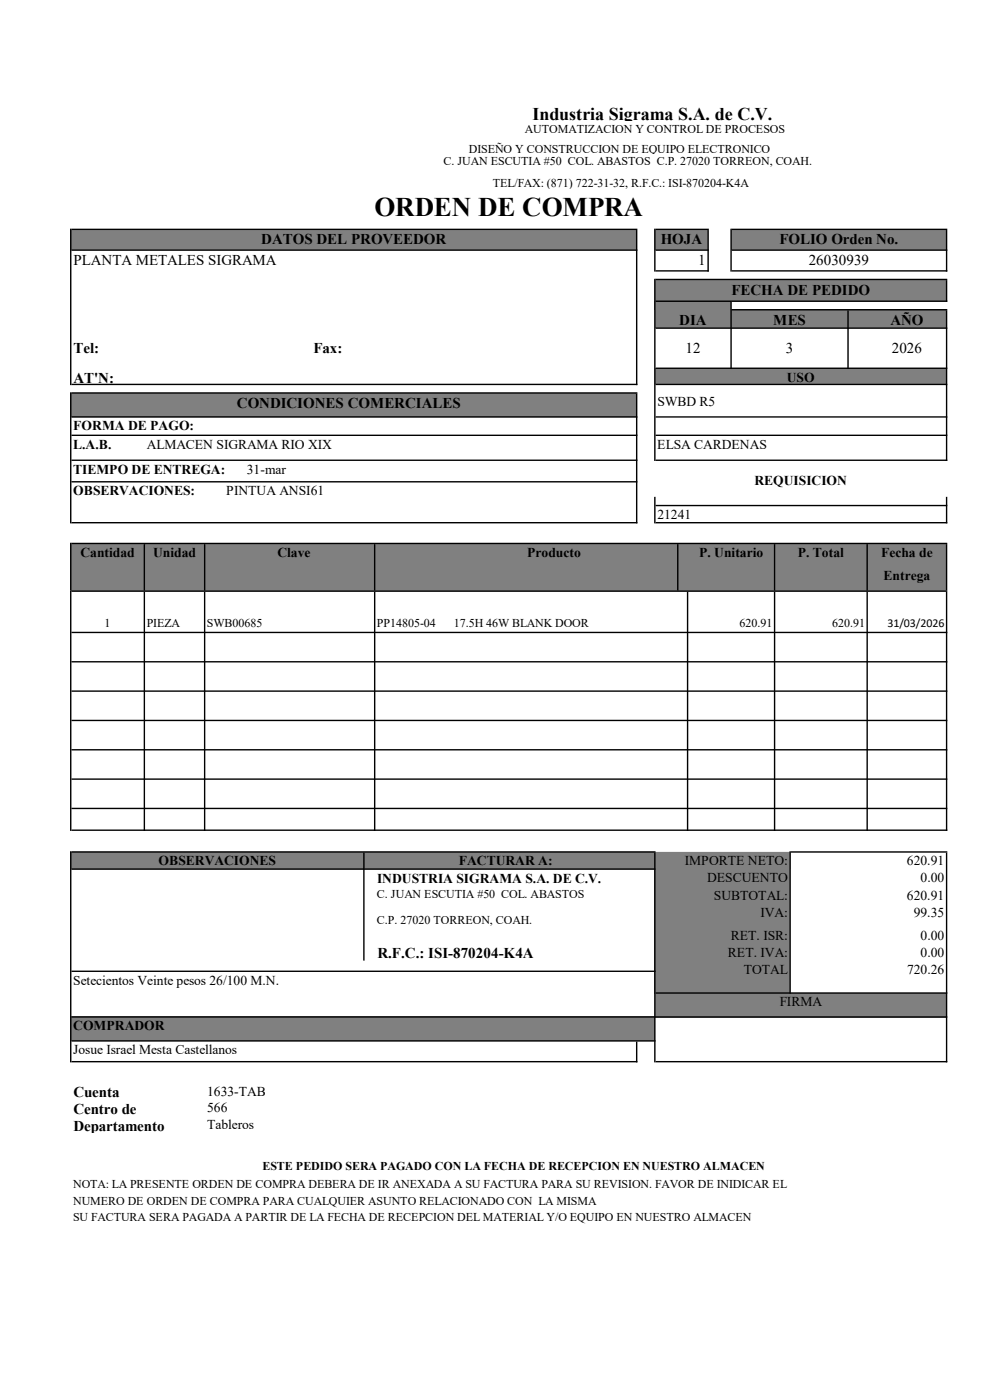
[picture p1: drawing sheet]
<svg xmlns="http://www.w3.org/2000/svg" width="210mm" height="297mm" viewBox="0 0 210 297" stroke-linecap="round" stroke-linejoin="round" font-family="sans-serif">
<defs><g id="words">
<text font-size="5.7" x="79.4" y="45.7">ORDEN DE COMPRA</text>
<text font-size="3.8" x="112.9" y="25.5">Industria Sigrama S.A. de C.V.</text>
<g font-size="3.2">
<text x="55.4" y="51.9">DATOS DEL PROVEEDOR</text>
<text x="140.2" y="51.9">HOJA</text>
<text x="165.4" y="51.9">FOLIO Orden No.</text>
<text x="15.6" y="56.2">PLANTA METALES SIGRAMA</text>
<text x="148.1" y="56.2">1</text>
<text x="171.6" y="56.2">26030939</text>
<text x="155.2" y="62.5">FECHA DE PEDIDO</text>
<text x="144.1" y="68.9">DIA</text>
<text x="164" y="68.9">MES</text>
<text x="188.9" y="68.9">AÑO</text>
<text x="15.6" y="74.9">Tel:</text>
<text x="66.5" y="74.9">Fax:</text>
<text x="145.4" y="74.8">12</text>
<text x="166.7" y="74.8">3</text>
<text x="189.2" y="74.8">2026</text>
<text x="15.6" y="81.3">AT'N:</text>
<text x="50.2" y="86.6">CONDICIONES COMERCIALES</text>
<text x="80.1" y="203.3">R.F.C.: ISI-870204-K4A</text>
<text x="15.6" y="232.8">Cuenta</text>
<text x="15.6" y="236.3">Centro de</text>
<text x="15.6" y="239.9">Departamento</text>
</g>
<g font-size="2.9">
<text x="166.9" y="81">USO</text>
<text x="139.4" y="86.2">SWBD R5</text>
<text x="15.5" y="91.3">FORMA DE PAGO:</text>
<text x="15.5" y="95.2">L.A.B.</text>
<text x="31.2" y="95.2">ALMACEN SIGRAMA RIO XIX</text>
<text x="139.4" y="95.2">ELSA CARDENAS</text>
<text x="15.5" y="100.5">TIEMPO DE ENTREGA:</text>
<text x="52.4" y="100.5">31-mar</text>
<text x="15.5" y="105.1">OBSERVACIONES:</text>
<text x="48" y="105">PINTUA ANSI61</text>
<text x="160.1" y="103">REQUISICION</text>
<text x="139.4" y="110.1">21241</text>
<text x="17.1" y="118.2">Cantidad</text>
<text x="32.5" y="118.2">Unidad</text>
<text x="58.8" y="118.2">Clave</text>
<text x="111.8" y="118.2">Producto</text>
<text x="148.3" y="118.2">P. Unitario</text>
<text x="169.2" y="118.2">P. Total</text>
<text x="186.9" y="118.2">Fecha de</text>
<text x="187.5" y="123">Entrega</text>
<text x="33.7" y="183.6">OBSERVACIONES</text>
<text x="97.3" y="183.6">FACTURAR A:</text>
<text x="145.3" y="183.6">IMPORTE NETO:</text>
<text x="192.4" y="183.6">620.91</text>
<text x="80" y="187.2">INDUSTRIA SIGRAMA S.A. DE C.V.</text>
<text x="150" y="187.2">DESCUENTO</text>
<text x="151.4" y="190.8">SUBTOTAL:</text>
<text x="192.4" y="190.8">620.91</text>
<text x="195.3" y="187.2">0.00</text>
<text x="161.3" y="194.5">IVA:</text>
<text x="193.8" y="194.5">99.35</text>
<text x="154.4" y="202.9">RET. IVA:</text>
<text x="155" y="199.5">RET. ISR:</text>
<text x="195.3" y="199.5">0.00</text>
<text x="195.3" y="202.9">0.00</text>
<text x="15.5" y="208.9">Setecientos Veinte pesos 26/100 M.N.</text>
<text x="157.8" y="206.6">TOTAL</text>
<text x="192.4" y="206.6">720.26</text>
<text x="165.4" y="213.5">FIRMA</text>
<text x="15.5" y="218.6">COMPRADOR</text>
<text x="15.5" y="223.6">Josue Israel Mesta Castellanos</text>
<text x="43.9" y="232.5">1633-TAB</text>
<text x="43.9" y="235.9">566</text>
<text x="43.9" y="239.5">Tableros</text>
</g>
<g font-size="2.5">
<text x="111.3" y="28.2">AUTOMATIZACION Y CONTROL DE PROCESOS</text>
<text x="94.1" y="35.1">C. JUAN ESCUTIA #50 COL. ABASTOS C.P. 27020 TORREON, COAH.</text>
<text x="99.4" y="32.6">DISEÑO Y CONSTRUCCION DE EQUIPO ELECTRONICO</text>
<text x="104.6" y="39.7">TEL/FAX: (871) 722-31-32, R.F.C.: ISI-870204-K4A</text>
<text x="22.2" y="133">1</text>
<text x="31.1" y="133">PIEZA</text>
<text x="43.9" y="133">SWB00685</text>
<text x="80" y="133">PP14805-04</text>
<text x="96.3" y="133">17.5H 46W BLANK DOOR</text>
<text x="156.9" y="133">620.91</text>
<text x="176.5" y="133">620.91</text>
<text x="188.3" y="133">31/03/2026</text>
<text x="80" y="190.5">C. JUAN ESCUTIA #50 COL. ABASTOS</text>
<text x="80" y="196">C.P. 27020 TORREON, COAH.</text>
<text x="55.7" y="248.2">ESTE PEDIDO SERA PAGADO CON LA FECHA DE RECEPCION EN NUESTRO ALMACEN</text>
<text x="15.5" y="252.1">NOTA: LA PRESENTE ORDEN DE COMPRA DEBERA DE IR ANEXADA A SU FACTURA PARA SU REVISION. FAVOR DE INIDICAR EL</text>
<text x="15.5" y="255.7">NUMERO DE ORDEN DE COMPRA PARA CUALQUIER ASUNTO RELACIONADO CON LA MISMA</text>
<text x="15.5" y="259.1">SU FACTURA SERA PAGADA A PARTIR DE LA FECHA DE RECEPCION DEL MATERIAL Y/O EQUIPO EN NUESTRO ALMACEN</text>
</g>
</g></defs>
<g fill="#808080">
<path d="M15 48.6h120.1v4.5h-120.1zM138.9 48.6h11.3v4.5h-11.3zM155.1 48.6h45.7v4.5h-45.7zM138.9 59.3h61.9v4.6h-61.9z" fill-rule="evenodd"/>
<path d="M138.9 65.7h61.9v3.9h-61.9z" fill-rule="evenodd"/>
<path d="M138.9 78.1h61.9v3.5h-61.9zM15 83.4h120.1v5.1h-120.1zM15 115.3h185.8v10.1h-185.8zM15 180.7h152.6v3.7h-152.6z" fill-rule="evenodd"/>
<path d="M138.9 184.4h28.7v26.3h-28.7z" fill-rule="evenodd"/>
</g>
<g fill="#808080">
<path d="M138.9 63.9h16.2v1.8h-16.2z"/>
<path d="M138.9 210.7h61.9v5.1h-61.9z"/>
<path d="M15 215.7h123.9v5.2h-123.9z"/>
</g>
<g fill="#000">
<path d="M14.9 48.5h.3v33.2h-.3zM134.9 48.8h.3v32.9h-.3zM15.2 88.3h120v.3h-120zM15.2 92.2h120v.3h-120zM15.2 97.5h120v.3h-120zM138.8 59.1h.3v38.7h-.3zM200.7 65.9h.3v31.9h-.3zM15.2 110.7h120v.3h-120z" fill-rule="evenodd"/>
<path d="M15.2 48.5h120v.3h-120zM139.1 48.5h11.3v.3h-11.3zM15.2 52.9h120v.3h-120zM139.1 52.9h11.3v.3h-11.3zM139.1 57.3h11.3v.3h-11.3z" fill-rule="evenodd"/>
<path d="M138.8 48.5h.3v9.1h-.3zM200.7 48.8h.3v8.8h-.3zM154.9 48.5h.3v9.1h-.3zM200.7 59.4h.3v4.7h-.3zM15.2 81.4h120v.3h-120z" fill-rule="evenodd"/>
<path d="M139.1 63.8h61.9v.3h-61.9zM155.2 65.6h45.8v.3h-45.8zM139.1 69.5h61.9v.3h-61.9zM139.1 78h61.9v.3h-61.9zM139.1 81.4h61.9v.3h-61.9zM15.2 83.2h120v.3h-120zM139.1 88.3h61.9v.3h-61.9zM139.1 92.2h61.9v.3h-61.9zM139.1 97.5h61.9v.3h-61.9zM15.2 102.1h120v.3h-120zM139.1 107.1h61.9v.3h-61.9zM139.1 110.7h61.9v.3h-61.9zM15.2 115.1h185.8v.3h-185.8zM15.2 125.3h185.8v.3h-185.8zM15.2 134h185.8v.3h-185.8zM15.2 140.3h185.8v.2h-185.8zM15.2 146.5h185.8v.3h-185.8zM15.2 152.7h185.8v.3h-185.8zM15.2 158.9h185.8v.3h-185.8zM15.2 165.1h185.8v.3h-185.8zM15.2 171.4h185.8v.3h-185.8zM15.2 176h185.8v.3h-185.8zM167.8 180.6h33.2v.3h-33.2zM15.2 184.2h123.9v.3h-123.9zM15.2 205.9h123.9v.3h-123.9zM139.1 210.5h61.9v.3h-61.9zM15.2 215.6h185.8v.3h-185.8zM15.2 220.7h123.9v.3h-123.9zM139.1 225.1h61.9v.3h-61.9z" fill-rule="evenodd"/>
<path d="M14.9 83.2h.3v27.8h-.3zM200.7 105.4h.3v5.6h-.3zM14.9 115.1h.3v10.2h-.3zM30.5 115.4h.3v9.9h-.3zM43.3 115.4h.3v9.9h-.3zM79.3 115.4h.3v9.9h-.3zM164.2 115.4h.3v9.9h-.3zM183.8 115.4h.3v9.9h-.3zM200.7 115.4h.3v9.9h-.3z" fill-rule="evenodd"/>
<path d="M14.9 125.3h.3v51h-.3zM138.8 105.4h.3v5.6h-.3zM15.2 180.6h123.9v.3h-123.9zM200.7 125.6h.3v50.7h-.3zM134.9 83.5h.3v27.5h-.3zM15.2 225.1h120v.3h-120z" fill-rule="evenodd"/>
<path d="M14.9 180.6h.3v44.8h-.3zM134.9 221h.3v4.4h-.3zM138.8 180.9h.3v44.5h-.3zM150.1 48.8h.3v8.8h-.3zM154.9 64.1h.3v14.2h-.3zM200.7 180.9h.3v44.5h-.3zM179.7 65.9h.3v12.4h-.3zM30.5 125.6h.3v50.7h-.3zM43.3 125.6h.3v50.7h-.3zM79.3 125.6h.3v50.7h-.3zM143.6 115.4h.3v9.9h-.3zM164.2 125.6h.3v50.7h-.3zM183.8 125.6h.3v50.7h-.3zM145.7 125.6h.3v50.7h-.3zM77 180.9h.3v22.9h-.3zM167.5 180.6h.3v30.2h-.3zM155.2 48.5h45.8v.3h-45.8zM155.2 52.9h45.8v.3h-45.8zM155.2 57.3h45.8v.3h-45.8zM139.1 59.1h61.9v.3h-61.9z" fill-rule="evenodd"/>
</g>
<use href="#words"/>
</svg>
